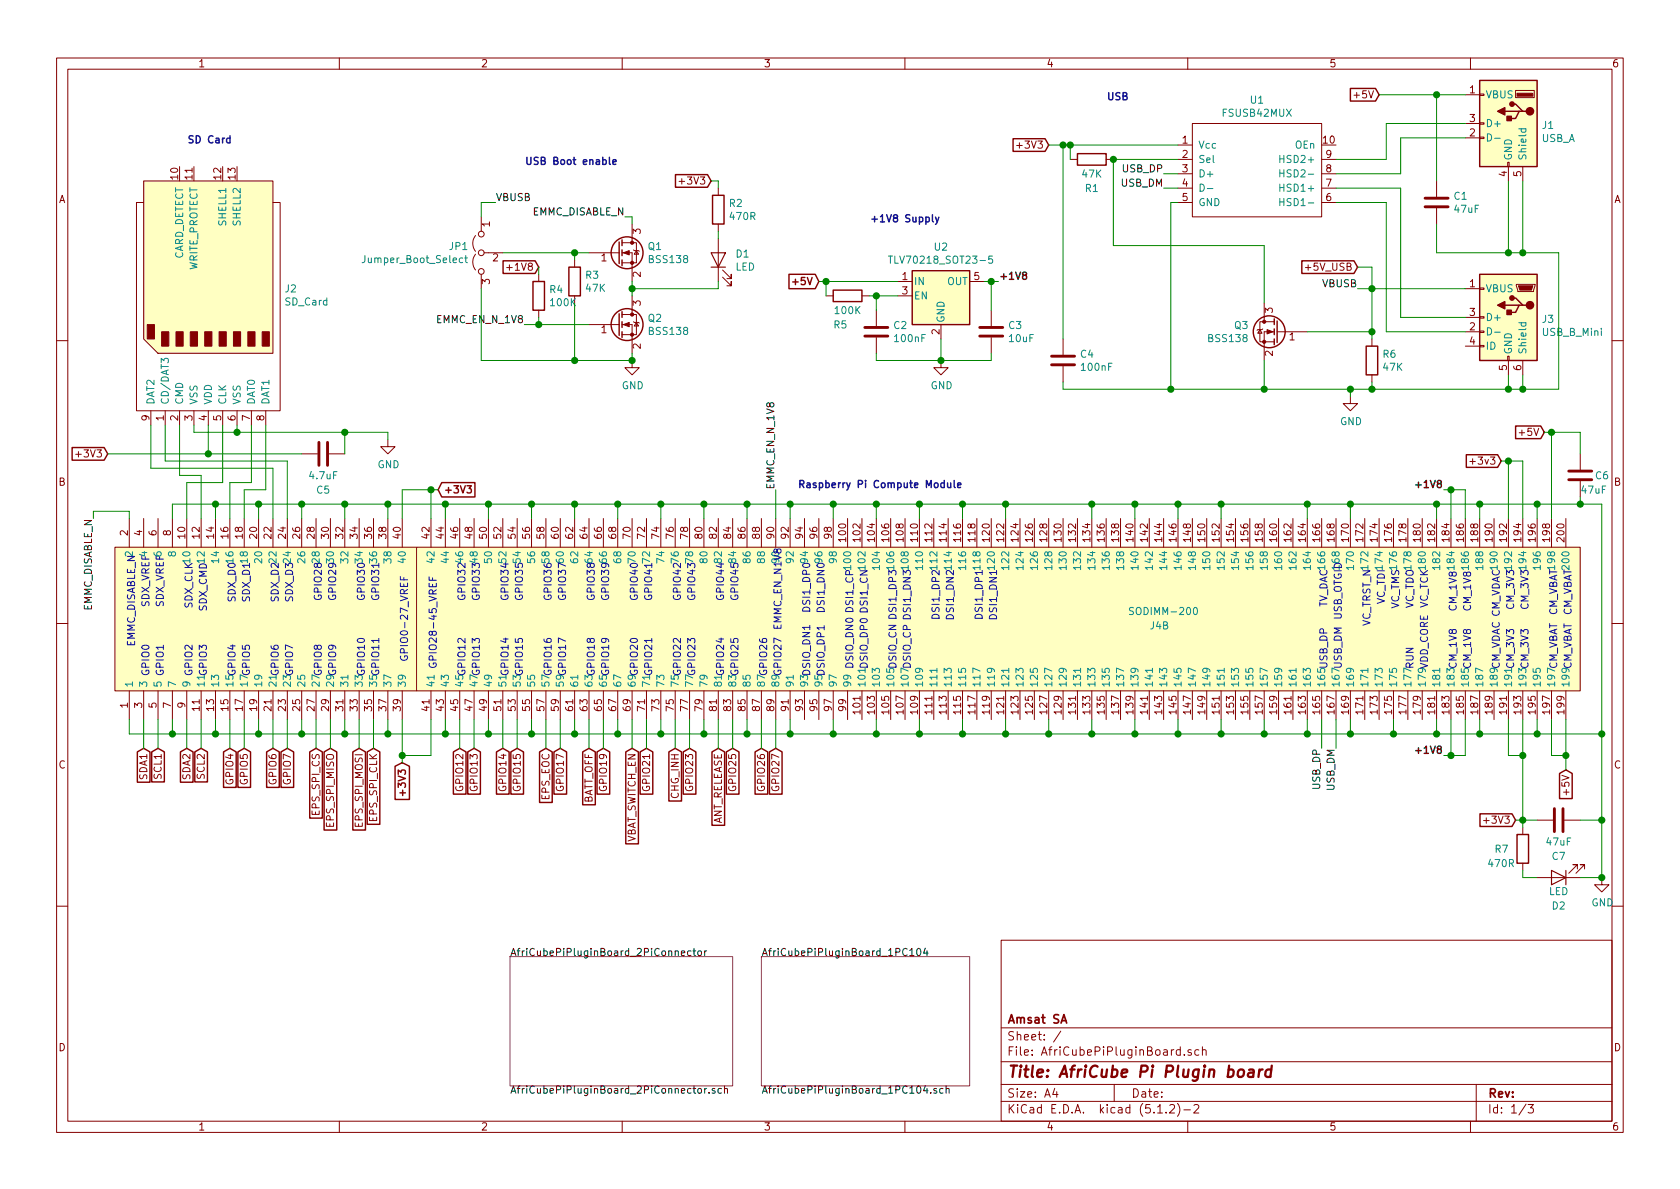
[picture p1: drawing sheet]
<svg xmlns="http://www.w3.org/2000/svg" width="297mm" height="210mm" viewBox="0 0 297 210" stroke-linecap="round" stroke-linejoin="round" font-family="sans-serif">
<defs><g id="words">
<text font-size="2.8" fill="#840000" x="178" y="190.5">Title: AfriCube Pi Plugin board</text>
<g font-size="2.1" fill="#840000">
<text x="178" y="184">Sheet: /</text>
<text x="178" y="181">Amsat SA</text>
<text x="178" y="186.7">File: AfriCubePiPluginBoard.sch</text>
<text x="178" y="196.9">KiCad E.D.A. kicad (5.1.2)-2</text>
<text x="178" y="194.1">Size: A4</text>
<text x="200" y="194.1">Date:</text>
<text x="263" y="194.1">Rev:</text>
<text x="263" y="196.9">Id: 1/3</text>
</g>
<g font-size="1.8" fill="#840000">
<text x="35" y="11.9">1</text>
<text x="85" y="11.9">2</text>
<text x="135" y="11.9">3</text>
<text x="185" y="11.9">4</text>
<text x="235" y="11.9">5</text>
<text x="285" y="11.9">6</text>
<text x="239.9" y="17.4">+5V</text>
<text x="259.9" y="16.5">1</text>
<text x="259.9" y="21.6">3</text>
<text x="180.4" y="26.3">+3V3</text>
<text x="209.1" y="25.4">1</text>
<text x="209.1" y="27.9">2</text>
<text x="234" y="25.4">10</text>
<text x="234.5" y="27.9">9</text>
<text x="259.9" y="24.1">2</text>
<text x="10.4" y="35.9">A</text>
<text x="31.5" y="31.7" transform="rotate(-90 31.5 31.7)">10</text>
<text x="34" y="31.7" transform="rotate(-90 34 31.7)">11</text>
<text x="39.1" y="31.7" transform="rotate(-90 39.1 31.7)">12</text>
<text x="41.7" y="31.7" transform="rotate(-90 41.7 31.7)">13</text>
<text x="120.8" y="32.6">+3V3</text>
<text x="209.1" y="30.5">3</text>
<text x="209.1" y="33">4</text>
<text x="209.1" y="35.6">5</text>
<text x="234.5" y="35.6">6</text>
<text x="234.5" y="33">7</text>
<text x="234.5" y="30.5">8</text>
<text x="266.4" y="31.2" transform="rotate(-90 266.4 31.2)">4</text>
<text x="269" y="31.2" transform="rotate(-90 269 31.2)">5</text>
<text x="285.4" y="35.9">A</text>
<text x="86.6" y="40.1" transform="rotate(-90 86.6 40.1)">1</text>
<text x="113.3" y="41.4" transform="rotate(-90 113.3 41.4)">3</text>
<text x="87.1" y="46.2">2</text>
<text x="90.3" y="47.9">+1V8</text>
<text x="106.3" y="46.2">1</text>
<text x="231.3" y="47.9">+5V_USB</text>
<text x="86.6" y="50.3" transform="rotate(-90 86.6 50.3)">3</text>
<text x="113.3" y="49" transform="rotate(-90 113.3 49)">2</text>
<text x="140.7" y="50.4">+5V</text>
<text x="159.5" y="49.5">1</text>
<text x="159.5" y="52.1">3</text>
<text x="172.2" y="49.5">5</text>
<text x="259.9" y="50.8">1</text>
<text x="106.3" y="58.9">1</text>
<text x="113.3" y="54.1" transform="rotate(-90 113.3 54.1)">3</text>
<text x="166.1" y="59.2" transform="rotate(-90 166.1 59.2)">2</text>
<text x="225" y="55.3" transform="rotate(-90 225 55.3)">3</text>
<text x="259.9" y="58.4">2</text>
<text x="259.9" y="55.9">3</text>
<text x="113.3" y="61.7" transform="rotate(-90 113.3 61.7)">2</text>
<text x="225" y="63" transform="rotate(-90 225 63)">2</text>
<text x="228" y="60.2">1</text>
<text x="259.9" y="61">4</text>
<text x="266.4" y="65.5" transform="rotate(-90 266.4 65.5)">5</text>
<text x="269" y="65.5" transform="rotate(-90 269 65.5)">6</text>
<text x="26.4" y="74.4" transform="rotate(-90 26.4 74.4)">9</text>
<text x="29" y="74.4" transform="rotate(-90 29 74.4)">1</text>
<text x="31.5" y="74.4" transform="rotate(-90 31.5 74.4)">2</text>
<text x="34" y="74.4" transform="rotate(-90 34 74.4)">3</text>
<text x="36.6" y="74.4" transform="rotate(-90 36.6 74.4)">4</text>
<text x="39.1" y="74.4" transform="rotate(-90 39.1 74.4)">5</text>
<text x="41.7" y="74.4" transform="rotate(-90 41.7 74.4)">6</text>
<text x="44.2" y="74.4" transform="rotate(-90 44.2 74.4)">7</text>
<text x="46.7" y="74.4" transform="rotate(-90 46.7 74.4)">8</text>
<text x="269.1" y="77.1">+5V</text>
<text x="14.1" y="80.9">+3V3</text>
<text x="260.7" y="82.2">+3v3</text>
<text x="10.4" y="85.9">B</text>
<text x="78.4" y="87.2">+3V3</text>
<text x="285.4" y="85.9">B</text>
<text x="22.6" y="94.7" transform="rotate(-90 22.6 94.7)">2</text>
<text x="25.1" y="94.7" transform="rotate(-90 25.1 94.7)">4</text>
<text x="27.7" y="94.7" transform="rotate(-90 27.7 94.7)">6</text>
<text x="30.2" y="94.7" transform="rotate(-90 30.2 94.7)">8</text>
<text x="32.8" y="95.2" transform="rotate(-90 32.8 95.2)">10</text>
<text x="35.3" y="95.2" transform="rotate(-90 35.3 95.2)">12</text>
<text x="37.8" y="95.2" transform="rotate(-90 37.8 95.2)">14</text>
<text x="40.4" y="95.2" transform="rotate(-90 40.4 95.2)">16</text>
<text x="42.9" y="95.2" transform="rotate(-90 42.9 95.2)">18</text>
<text x="45.5" y="95.2" transform="rotate(-90 45.5 95.2)">20</text>
<text x="48" y="95.2" transform="rotate(-90 48 95.2)">22</text>
<text x="50.5" y="95.2" transform="rotate(-90 50.5 95.2)">24</text>
<text x="53.1" y="95.2" transform="rotate(-90 53.1 95.2)">26</text>
<text x="55.6" y="95.2" transform="rotate(-90 55.6 95.2)">28</text>
<text x="58.2" y="95.2" transform="rotate(-90 58.2 95.2)">30</text>
<text x="60.7" y="95.2" transform="rotate(-90 60.7 95.2)">32</text>
<text x="63.2" y="95.2" transform="rotate(-90 63.2 95.2)">34</text>
<text x="65.8" y="95.2" transform="rotate(-90 65.8 95.2)">36</text>
<text x="68.3" y="95.2" transform="rotate(-90 68.3 95.2)">38</text>
<text x="70.9" y="95.2" transform="rotate(-90 70.9 95.2)">40</text>
<text x="75.9" y="95.2" transform="rotate(-90 75.9 95.2)">42</text>
<text x="78.5" y="95.2" transform="rotate(-90 78.5 95.2)">44</text>
<text x="81" y="95.2" transform="rotate(-90 81 95.2)">46</text>
<text x="83.6" y="95.2" transform="rotate(-90 83.6 95.2)">48</text>
<text x="86.1" y="95.2" transform="rotate(-90 86.1 95.2)">50</text>
<text x="88.6" y="95.2" transform="rotate(-90 88.6 95.2)">52</text>
<text x="91.2" y="95.2" transform="rotate(-90 91.2 95.2)">54</text>
<text x="93.7" y="95.2" transform="rotate(-90 93.7 95.2)">56</text>
<text x="96.3" y="95.2" transform="rotate(-90 96.3 95.2)">58</text>
<text x="98.8" y="95.2" transform="rotate(-90 98.8 95.2)">60</text>
<text x="101.3" y="95.2" transform="rotate(-90 101.3 95.2)">62</text>
<text x="103.9" y="95.2" transform="rotate(-90 103.9 95.2)">64</text>
<text x="106.4" y="95.2" transform="rotate(-90 106.4 95.2)">66</text>
<text x="109" y="95.2" transform="rotate(-90 109 95.2)">68</text>
<text x="111.5" y="95.2" transform="rotate(-90 111.5 95.2)">70</text>
<text x="114" y="95.2" transform="rotate(-90 114 95.2)">72</text>
<text x="116.6" y="95.2" transform="rotate(-90 116.6 95.2)">74</text>
<text x="119.1" y="95.2" transform="rotate(-90 119.1 95.2)">76</text>
<text x="121.7" y="95.2" transform="rotate(-90 121.7 95.2)">78</text>
<text x="124.2" y="95.2" transform="rotate(-90 124.2 95.2)">80</text>
<text x="126.7" y="95.2" transform="rotate(-90 126.7 95.2)">82</text>
<text x="129.3" y="95.2" transform="rotate(-90 129.3 95.2)">84</text>
<text x="131.8" y="95.2" transform="rotate(-90 131.8 95.2)">86</text>
<text x="134.4" y="95.2" transform="rotate(-90 134.4 95.2)">88</text>
<text x="136.9" y="95.2" transform="rotate(-90 136.9 95.2)">90</text>
<text x="139.4" y="95.2" transform="rotate(-90 139.4 95.2)">92</text>
<text x="142" y="95.2" transform="rotate(-90 142 95.2)">94</text>
<text x="144.5" y="95.2" transform="rotate(-90 144.5 95.2)">96</text>
<text x="147.1" y="95.2" transform="rotate(-90 147.1 95.2)">98</text>
<text x="149.6" y="95.7" transform="rotate(-90 149.6 95.7)">100</text>
<text x="152.1" y="95.7" transform="rotate(-90 152.1 95.7)">102</text>
<text x="154.7" y="95.7" transform="rotate(-90 154.7 95.7)">104</text>
<text x="157.2" y="95.7" transform="rotate(-90 157.2 95.7)">106</text>
<text x="159.8" y="95.7" transform="rotate(-90 159.8 95.7)">108</text>
<text x="162.3" y="95.7" transform="rotate(-90 162.3 95.7)">110</text>
<text x="164.8" y="95.7" transform="rotate(-90 164.8 95.7)">112</text>
<text x="167.4" y="95.7" transform="rotate(-90 167.4 95.7)">114</text>
<text x="169.9" y="95.7" transform="rotate(-90 169.9 95.7)">116</text>
<text x="172.5" y="95.7" transform="rotate(-90 172.5 95.7)">118</text>
<text x="175" y="95.7" transform="rotate(-90 175 95.7)">120</text>
<text x="177.5" y="95.7" transform="rotate(-90 177.5 95.7)">122</text>
<text x="180.1" y="95.7" transform="rotate(-90 180.1 95.7)">124</text>
<text x="182.6" y="95.7" transform="rotate(-90 182.6 95.7)">126</text>
<text x="185.2" y="95.7" transform="rotate(-90 185.2 95.7)">128</text>
<text x="187.7" y="95.7" transform="rotate(-90 187.7 95.7)">130</text>
<text x="190.2" y="95.7" transform="rotate(-90 190.2 95.7)">132</text>
<text x="192.8" y="95.7" transform="rotate(-90 192.8 95.7)">134</text>
<text x="195.3" y="95.7" transform="rotate(-90 195.3 95.7)">136</text>
<text x="197.9" y="95.7" transform="rotate(-90 197.9 95.7)">138</text>
<text x="200.4" y="95.7" transform="rotate(-90 200.4 95.7)">140</text>
<text x="202.9" y="95.7" transform="rotate(-90 202.9 95.7)">142</text>
<text x="205.5" y="95.7" transform="rotate(-90 205.5 95.7)">144</text>
<text x="208" y="95.7" transform="rotate(-90 208 95.7)">146</text>
<text x="210.6" y="95.7" transform="rotate(-90 210.6 95.7)">148</text>
<text x="213.1" y="95.7" transform="rotate(-90 213.1 95.7)">150</text>
<text x="215.6" y="95.7" transform="rotate(-90 215.6 95.7)">152</text>
<text x="218.2" y="95.7" transform="rotate(-90 218.2 95.7)">154</text>
<text x="220.7" y="95.7" transform="rotate(-90 220.7 95.7)">156</text>
<text x="223.3" y="95.7" transform="rotate(-90 223.3 95.7)">158</text>
<text x="225.8" y="95.7" transform="rotate(-90 225.8 95.7)">160</text>
<text x="228.3" y="95.7" transform="rotate(-90 228.3 95.7)">162</text>
<text x="230.9" y="95.7" transform="rotate(-90 230.9 95.7)">164</text>
<text x="233.4" y="95.7" transform="rotate(-90 233.4 95.7)">166</text>
<text x="236" y="95.7" transform="rotate(-90 236 95.7)">168</text>
<text x="238.5" y="95.7" transform="rotate(-90 238.5 95.7)">170</text>
<text x="241" y="95.7" transform="rotate(-90 241 95.7)">172</text>
<text x="243.6" y="95.7" transform="rotate(-90 243.6 95.7)">174</text>
<text x="246.1" y="95.7" transform="rotate(-90 246.1 95.7)">176</text>
<text x="248.7" y="95.7" transform="rotate(-90 248.7 95.7)">178</text>
<text x="251.2" y="95.7" transform="rotate(-90 251.2 95.7)">180</text>
<text x="253.7" y="95.7" transform="rotate(-90 253.7 95.7)">182</text>
<text x="256.3" y="95.7" transform="rotate(-90 256.3 95.7)">184</text>
<text x="258.8" y="95.7" transform="rotate(-90 258.8 95.7)">186</text>
<text x="261.4" y="95.7" transform="rotate(-90 261.4 95.7)">188</text>
<text x="263.9" y="95.7" transform="rotate(-90 263.9 95.7)">190</text>
<text x="266.4" y="95.7" transform="rotate(-90 266.4 95.7)">192</text>
<text x="269" y="95.7" transform="rotate(-90 269 95.7)">194</text>
<text x="271.5" y="95.7" transform="rotate(-90 271.5 95.7)">196</text>
<text x="274.1" y="95.7" transform="rotate(-90 274.1 95.7)">198</text>
<text x="276.6" y="95.7" transform="rotate(-90 276.6 95.7)">200</text>
<text x="22.6" y="125.2" transform="rotate(-90 22.6 125.2)">1</text>
<text x="25.1" y="125.2" transform="rotate(-90 25.1 125.2)">3</text>
<text x="27.7" y="125.2" transform="rotate(-90 27.7 125.2)">5</text>
<text x="30.2" y="125.2" transform="rotate(-90 30.2 125.2)">7</text>
<text x="32.8" y="125.2" transform="rotate(-90 32.8 125.2)">9</text>
<text x="35.3" y="125.7" transform="rotate(-90 35.3 125.7)">11</text>
<text x="37.8" y="125.7" transform="rotate(-90 37.8 125.7)">13</text>
<text x="40.4" y="125.7" transform="rotate(-90 40.4 125.7)">15</text>
<text x="42.9" y="125.7" transform="rotate(-90 42.9 125.7)">17</text>
<text x="45.5" y="125.7" transform="rotate(-90 45.5 125.7)">19</text>
<text x="48" y="125.7" transform="rotate(-90 48 125.7)">21</text>
<text x="50.5" y="125.7" transform="rotate(-90 50.5 125.7)">23</text>
<text x="53.1" y="125.7" transform="rotate(-90 53.1 125.7)">25</text>
<text x="55.6" y="125.7" transform="rotate(-90 55.6 125.7)">27</text>
<text x="58.2" y="125.7" transform="rotate(-90 58.2 125.7)">29</text>
<text x="60.7" y="125.7" transform="rotate(-90 60.7 125.7)">31</text>
<text x="63.2" y="125.7" transform="rotate(-90 63.2 125.7)">33</text>
<text x="65.8" y="125.7" transform="rotate(-90 65.8 125.7)">35</text>
<text x="68.3" y="125.7" transform="rotate(-90 68.3 125.7)">37</text>
<text x="70.9" y="125.7" transform="rotate(-90 70.9 125.7)">39</text>
<text x="75.9" y="125.7" transform="rotate(-90 75.9 125.7)">41</text>
<text x="78.5" y="125.7" transform="rotate(-90 78.5 125.7)">43</text>
<text x="81" y="125.7" transform="rotate(-90 81 125.7)">45</text>
<text x="83.6" y="125.7" transform="rotate(-90 83.6 125.7)">47</text>
<text x="86.1" y="125.7" transform="rotate(-90 86.1 125.7)">49</text>
<text x="88.6" y="125.7" transform="rotate(-90 88.6 125.7)">51</text>
<text x="91.2" y="125.7" transform="rotate(-90 91.2 125.7)">53</text>
<text x="93.7" y="125.7" transform="rotate(-90 93.7 125.7)">55</text>
<text x="96.3" y="125.7" transform="rotate(-90 96.3 125.7)">57</text>
<text x="98.8" y="125.7" transform="rotate(-90 98.8 125.7)">59</text>
<text x="101.3" y="125.7" transform="rotate(-90 101.3 125.7)">61</text>
<text x="103.9" y="125.7" transform="rotate(-90 103.9 125.7)">63</text>
<text x="106.4" y="125.7" transform="rotate(-90 106.4 125.7)">65</text>
<text x="109" y="125.7" transform="rotate(-90 109 125.7)">67</text>
<text x="111.5" y="125.7" transform="rotate(-90 111.5 125.7)">69</text>
<text x="114" y="125.7" transform="rotate(-90 114 125.7)">71</text>
<text x="116.6" y="125.7" transform="rotate(-90 116.6 125.7)">73</text>
<text x="119.1" y="125.7" transform="rotate(-90 119.1 125.7)">75</text>
<text x="121.7" y="125.7" transform="rotate(-90 121.7 125.7)">77</text>
<text x="124.2" y="125.7" transform="rotate(-90 124.2 125.7)">79</text>
<text x="126.7" y="125.7" transform="rotate(-90 126.7 125.7)">81</text>
<text x="129.3" y="125.7" transform="rotate(-90 129.3 125.7)">83</text>
<text x="131.8" y="125.7" transform="rotate(-90 131.8 125.7)">85</text>
<text x="134.4" y="125.7" transform="rotate(-90 134.4 125.7)">87</text>
<text x="136.9" y="125.7" transform="rotate(-90 136.9 125.7)">89</text>
<text x="139.4" y="125.7" transform="rotate(-90 139.4 125.7)">91</text>
<text x="142" y="125.7" transform="rotate(-90 142 125.7)">93</text>
<text x="144.5" y="125.7" transform="rotate(-90 144.5 125.7)">95</text>
<text x="147.1" y="125.7" transform="rotate(-90 147.1 125.7)">97</text>
<text x="149.6" y="125.7" transform="rotate(-90 149.6 125.7)">99</text>
<text x="152.1" y="126.2" transform="rotate(-90 152.1 126.2)">101</text>
<text x="154.7" y="126.2" transform="rotate(-90 154.7 126.2)">103</text>
<text x="157.2" y="126.2" transform="rotate(-90 157.2 126.2)">105</text>
<text x="159.8" y="126.2" transform="rotate(-90 159.8 126.2)">107</text>
<text x="162.3" y="126.2" transform="rotate(-90 162.3 126.2)">109</text>
<text x="164.8" y="126.2" transform="rotate(-90 164.8 126.2)">111</text>
<text x="167.4" y="126.2" transform="rotate(-90 167.4 126.2)">113</text>
<text x="169.9" y="126.2" transform="rotate(-90 169.9 126.2)">115</text>
<text x="172.5" y="126.2" transform="rotate(-90 172.5 126.2)">117</text>
<text x="175" y="126.2" transform="rotate(-90 175 126.2)">119</text>
<text x="177.5" y="126.2" transform="rotate(-90 177.5 126.2)">121</text>
<text x="180.1" y="126.2" transform="rotate(-90 180.1 126.2)">123</text>
<text x="182.6" y="126.2" transform="rotate(-90 182.6 126.2)">125</text>
<text x="185.2" y="126.2" transform="rotate(-90 185.2 126.2)">127</text>
<text x="187.7" y="126.2" transform="rotate(-90 187.7 126.2)">129</text>
<text x="190.2" y="126.2" transform="rotate(-90 190.2 126.2)">131</text>
<text x="192.8" y="126.2" transform="rotate(-90 192.8 126.2)">133</text>
<text x="195.3" y="126.2" transform="rotate(-90 195.3 126.2)">135</text>
<text x="197.9" y="126.2" transform="rotate(-90 197.9 126.2)">137</text>
<text x="200.4" y="126.2" transform="rotate(-90 200.4 126.2)">139</text>
<text x="202.9" y="126.2" transform="rotate(-90 202.9 126.2)">141</text>
<text x="205.5" y="126.2" transform="rotate(-90 205.5 126.2)">143</text>
<text x="208" y="126.2" transform="rotate(-90 208 126.2)">145</text>
<text x="210.6" y="126.2" transform="rotate(-90 210.6 126.2)">147</text>
<text x="213.1" y="126.2" transform="rotate(-90 213.1 126.2)">149</text>
<text x="215.6" y="126.2" transform="rotate(-90 215.6 126.2)">151</text>
<text x="218.2" y="126.2" transform="rotate(-90 218.2 126.2)">153</text>
<text x="220.7" y="126.2" transform="rotate(-90 220.7 126.2)">155</text>
<text x="223.3" y="126.2" transform="rotate(-90 223.3 126.2)">157</text>
<text x="225.8" y="126.2" transform="rotate(-90 225.8 126.2)">159</text>
<text x="228.3" y="126.2" transform="rotate(-90 228.3 126.2)">161</text>
<text x="230.9" y="126.2" transform="rotate(-90 230.9 126.2)">163</text>
<text x="233.4" y="126.2" transform="rotate(-90 233.4 126.2)">165</text>
<text x="236" y="126.2" transform="rotate(-90 236 126.2)">167</text>
<text x="238.5" y="126.2" transform="rotate(-90 238.5 126.2)">169</text>
<text x="241" y="126.2" transform="rotate(-90 241 126.2)">171</text>
<text x="243.6" y="126.2" transform="rotate(-90 243.6 126.2)">173</text>
<text x="246.1" y="126.2" transform="rotate(-90 246.1 126.2)">175</text>
<text x="248.7" y="126.2" transform="rotate(-90 248.7 126.2)">177</text>
<text x="251.2" y="126.2" transform="rotate(-90 251.2 126.2)">179</text>
<text x="253.7" y="126.2" transform="rotate(-90 253.7 126.2)">181</text>
<text x="256.3" y="126.2" transform="rotate(-90 256.3 126.2)">183</text>
<text x="258.8" y="126.2" transform="rotate(-90 258.8 126.2)">185</text>
<text x="261.4" y="126.2" transform="rotate(-90 261.4 126.2)">187</text>
<text x="263.9" y="126.2" transform="rotate(-90 263.9 126.2)">189</text>
<text x="266.4" y="126.2" transform="rotate(-90 266.4 126.2)">191</text>
<text x="269" y="126.2" transform="rotate(-90 269 126.2)">193</text>
<text x="271.5" y="126.2" transform="rotate(-90 271.5 126.2)">195</text>
<text x="274.1" y="126.2" transform="rotate(-90 274.1 126.2)">197</text>
<text x="276.6" y="126.2" transform="rotate(-90 276.6 126.2)">199</text>
<text x="10.4" y="135.9">C</text>
<text x="26" y="137.8" transform="rotate(-90 26 137.8)">SDA1</text>
<text x="28.6" y="137.6" transform="rotate(-90 28.6 137.6)">SCL1</text>
<text x="33.7" y="137.8" transform="rotate(-90 33.7 137.8)">SDA2</text>
<text x="36.2" y="137.6" transform="rotate(-90 36.2 137.6)">SCL2</text>
<text x="285.4" y="135.9">C</text>
<text x="41.3" y="138.5" transform="rotate(-90 41.3 138.5)">GPIO4</text>
<text x="43.8" y="138.5" transform="rotate(-90 43.8 138.5)">GPIO5</text>
<text x="48.9" y="138.5" transform="rotate(-90 48.9 138.5)">GPIO6</text>
<text x="51.4" y="138.5" transform="rotate(-90 51.4 138.5)">GPIO7</text>
<text x="56.5" y="143.9" transform="rotate(-90 56.5 143.9)">EPS_SPI_CS</text>
<text x="71.8" y="139.9" transform="rotate(-90 71.8 139.9)">+3V3</text>
<text x="81.9" y="139.5" transform="rotate(-90 81.9 139.5)">GPIO12</text>
<text x="84.5" y="139.5" transform="rotate(-90 84.5 139.5)">GPIO13</text>
<text x="89.5" y="139.5" transform="rotate(-90 89.5 139.5)">GPIO14</text>
<text x="92.1" y="139.5" transform="rotate(-90 92.1 139.5)">GPIO15</text>
<text x="97.2" y="141.5" transform="rotate(-90 97.2 141.5)">EPS_EOC</text>
<text x="99.7" y="139.5" transform="rotate(-90 99.7 139.5)">GPIO17</text>
<text x="104.8" y="142.4" transform="rotate(-90 104.8 142.4)">BATT_OFF</text>
<text x="107.3" y="139.5" transform="rotate(-90 107.3 139.5)">GPIO19</text>
<text x="114.9" y="139.5" transform="rotate(-90 114.9 139.5)">GPIO21</text>
<text x="120" y="141.1" transform="rotate(-90 120 141.1)">CHG_INH</text>
<text x="122.6" y="139.5" transform="rotate(-90 122.6 139.5)">GPIO23</text>
<text x="130.2" y="139.5" transform="rotate(-90 130.2 139.5)">GPIO25</text>
<text x="135.3" y="139.5" transform="rotate(-90 135.3 139.5)">GPIO26</text>
<text x="137.8" y="139.5" transform="rotate(-90 137.8 139.5)">GPIO27</text>
<text x="277.5" y="140.1" transform="rotate(-90 277.5 140.1)">+5V</text>
<text x="59.1" y="146" transform="rotate(-90 59.1 146)">EPS_SPI_MISO</text>
<text x="64.1" y="146" transform="rotate(-90 64.1 146)">EPS_SPI_MOSI</text>
<text x="66.7" y="145.1" transform="rotate(-90 66.7 145.1)">EPS_SPI_CLK</text>
<text x="112.4" y="149.3" transform="rotate(-90 112.4 149.3)">VBAT_SWITCH_EN</text>
<text x="127.6" y="146.1" transform="rotate(-90 127.6 146.1)">ANT_RELEASE</text>
<text x="263" y="145.7">+3V3</text>
<text x="10.4" y="185.9">D</text>
<text x="285.4" y="185.9">D</text>
<text x="35" y="199.9">1</text>
<text x="85" y="199.9">2</text>
<text x="135" y="199.9">3</text>
<text x="185" y="199.9">4</text>
<text x="235" y="199.9">5</text>
<text x="285" y="199.9">6</text>
</g>
<g font-size="1.8" fill="#0000c2">
<text x="195.6" y="17.7">USB</text>
<text x="33" y="25.3">SD Card</text>
<text x="92.7" y="29.2">USB Boot enable</text>
<text x="155.8" y="39.3">+1V8 Supply</text>
<text x="141" y="86.3">Raspberry Pi Compute Module</text>
<text x="137.8" y="99.2" transform="rotate(-90 137.8 99.2)">90</text>
<text x="236.9" y="100.2" transform="rotate(-90 236.9 100.2)">168</text>
<text x="26.4" y="107.4" transform="rotate(-90 26.4 107.4)">SDX_VREF4</text>
<text x="29" y="107.4" transform="rotate(-90 29 107.4)">SDX_VREF6</text>
<text x="34" y="107.6" transform="rotate(-90 34 107.6)">SDX_CLK10</text>
<text x="41.7" y="106.2" transform="rotate(-90 41.7 106.2)">SDX_D016</text>
<text x="44.2" y="106.2" transform="rotate(-90 44.2 106.2)">SDX_D118</text>
<text x="49.3" y="106.2" transform="rotate(-90 49.3 106.2)">SDX_D222</text>
<text x="51.8" y="106.2" transform="rotate(-90 51.8 106.2)">SDX_D324</text>
<text x="56.9" y="105.7" transform="rotate(-90 56.9 105.7)">GPIO2828</text>
<text x="59.4" y="105.7" transform="rotate(-90 59.4 105.7)">GPIO2930</text>
<text x="64.5" y="105.7" transform="rotate(-90 64.5 105.7)">GPIO3034</text>
<text x="67.1" y="105.7" transform="rotate(-90 67.1 105.7)">GPIO3136</text>
<text x="82.3" y="105.7" transform="rotate(-90 82.3 105.7)">GPIO3246</text>
<text x="84.8" y="105.7" transform="rotate(-90 84.8 105.7)">GPIO3348</text>
<text x="89.9" y="105.7" transform="rotate(-90 89.9 105.7)">GPIO3452</text>
<text x="92.5" y="105.7" transform="rotate(-90 92.5 105.7)">GPIO3554</text>
<text x="97.5" y="105.7" transform="rotate(-90 97.5 105.7)">GPIO3658</text>
<text x="100.1" y="105.7" transform="rotate(-90 100.1 105.7)">GPIO3760</text>
<text x="105.2" y="105.7" transform="rotate(-90 105.2 105.7)">GPIO3864</text>
<text x="107.7" y="105.7" transform="rotate(-90 107.7 105.7)">GPIO3966</text>
<text x="112.8" y="105.7" transform="rotate(-90 112.8 105.7)">GPIO4070</text>
<text x="115.3" y="105.7" transform="rotate(-90 115.3 105.7)">GPIO4172</text>
<text x="120.4" y="105.7" transform="rotate(-90 120.4 105.7)">GPIO4276</text>
<text x="122.9" y="105.7" transform="rotate(-90 122.9 105.7)">GPIO4378</text>
<text x="128" y="105.7" transform="rotate(-90 128 105.7)">GPIO4482</text>
<text x="130.6" y="105.7" transform="rotate(-90 130.6 105.7)">GPIO4584</text>
<text x="143.3" y="107.7" transform="rotate(-90 143.3 107.7)">DSI1_DP094</text>
<text x="145.8" y="107.8" transform="rotate(-90 145.8 107.8)">DSI1_DN096</text>
<text x="150.9" y="107.9" transform="rotate(-90 150.9 107.9)">DSI1_CP 100</text>
<text x="234.7" y="107.7" transform="rotate(-90 234.7 107.7)">TV_DAC 166</text>
<text x="244.9" y="106.9" transform="rotate(-90 244.9 106.9)">VC_TDI 174</text>
<text x="247.4" y="107.7" transform="rotate(-90 247.4 107.7)">VC_TMS 176</text>
<text x="249.9" y="107.7" transform="rotate(-90 249.9 107.7)">VC_TDO 178</text>
<text x="267.7" y="107.5" transform="rotate(-90 267.7 107.5)">CM_3V3</text>
<text x="270.3" y="107.5" transform="rotate(-90 270.3 107.5)">CM_3V3</text>
<text x="36.6" y="108.2" transform="rotate(-90 36.6 108.2)">SDX_CMD 12</text>
<text x="74.4" y="108.9">J4A</text>
<text x="75.3" y="111.2">SODIMM-200</text>
<text x="138.2" y="111" transform="rotate(-90 138.2 111)">EMMC_EN_N1V8</text>
<text x="153.4" y="108" transform="rotate(-90 153.4 108)">DSI1_CN 102</text>
<text x="158.5" y="108.9" transform="rotate(-90 158.5 108.9)">DSI1_DP3</text>
<text x="161" y="109" transform="rotate(-90 161 109)">DSI1_DN3</text>
<text x="166.1" y="108.9" transform="rotate(-90 166.1 108.9)">DSI1_DP2</text>
<text x="168.7" y="109" transform="rotate(-90 168.7 109)">DSI1_DN2</text>
<text x="173.7" y="108.9" transform="rotate(-90 173.7 108.9)">DSI1_DP1</text>
<text x="176.3" y="109" transform="rotate(-90 176.3 109)">DSI1_DN1</text>
<text x="237.2" y="109.6" transform="rotate(-90 237.2 109.6)">USB_OTGID</text>
<text x="242.3" y="110.9" transform="rotate(-90 242.3 110.9)">VC_TRST_N 172</text>
<text x="257.6" y="108.2" transform="rotate(-90 257.6 108.2)">CM_1V8</text>
<text x="260.1" y="108.2" transform="rotate(-90 260.1 108.2)">CM_1V8</text>
<text x="23.9" y="114.4" transform="rotate(-90 23.9 114.4)">EMMC_DISABLE_N2</text>
<text x="72.1" y="117.1" transform="rotate(-90 72.1 117.1)">GPIO0-27_VREF</text>
<text x="77.2" y="118.4" transform="rotate(-90 77.2 118.4)">GPIO28-45_VREF</text>
<text x="150.9" y="118.4" transform="rotate(-90 150.9 118.4)">DSIO_DN0</text>
<text x="26" y="121.7" transform="rotate(-90 26 121.7)">3 GPIO0</text>
<text x="28.6" y="121.7" transform="rotate(-90 28.6 121.7)">5 GPIO1</text>
<text x="33.7" y="121.7" transform="rotate(-90 33.7 121.7)">9 GPIO2</text>
<text x="36.2" y="121.7" transform="rotate(-90 36.2 121.7)">11GPIO3</text>
<text x="41.3" y="121.7" transform="rotate(-90 41.3 121.7)">15GPIO4</text>
<text x="43.8" y="121.7" transform="rotate(-90 43.8 121.7)">17GPIO5</text>
<text x="48.9" y="121.7" transform="rotate(-90 48.9 121.7)">21GPIO6</text>
<text x="51.4" y="121.7" transform="rotate(-90 51.4 121.7)">23GPIO7</text>
<text x="56.5" y="121.7" transform="rotate(-90 56.5 121.7)">27GPIO8</text>
<text x="59.1" y="121.7" transform="rotate(-90 59.1 121.7)">29GPIO9</text>
<text x="64.1" y="121.7" transform="rotate(-90 64.1 121.7)">33GPIO10</text>
<text x="66.7" y="121.7" transform="rotate(-90 66.7 121.7)">35GPIO11</text>
<text x="81.9" y="121.7" transform="rotate(-90 81.9 121.7)">45GPIO12</text>
<text x="84.5" y="121.7" transform="rotate(-90 84.5 121.7)">47GPIO13</text>
<text x="89.5" y="121.7" transform="rotate(-90 89.5 121.7)">51GPIO14</text>
<text x="92.1" y="121.7" transform="rotate(-90 92.1 121.7)">53GPIO15</text>
<text x="97.2" y="121.7" transform="rotate(-90 97.2 121.7)">57GPIO16</text>
<text x="99.7" y="121.7" transform="rotate(-90 99.7 121.7)">59GPIO17</text>
<text x="104.8" y="121.7" transform="rotate(-90 104.8 121.7)">63GPIO18</text>
<text x="107.3" y="121.7" transform="rotate(-90 107.3 121.7)">65GPIO19</text>
<text x="112.4" y="121.7" transform="rotate(-90 112.4 121.7)">69GPIO20</text>
<text x="114.9" y="121.7" transform="rotate(-90 114.9 121.7)">71GPIO21</text>
<text x="120" y="121.7" transform="rotate(-90 120 121.7)">75GPIO22</text>
<text x="122.6" y="121.7" transform="rotate(-90 122.6 121.7)">77GPIO23</text>
<text x="127.6" y="121.7" transform="rotate(-90 127.6 121.7)">81GPIO24</text>
<text x="130.2" y="121.7" transform="rotate(-90 130.2 121.7)">83GPIO25</text>
<text x="135.3" y="121.7" transform="rotate(-90 135.3 121.7)">87GPIO26</text>
<text x="137.8" y="121.7" transform="rotate(-90 137.8 121.7)">89GPIO27</text>
<text x="142.9" y="121.7" transform="rotate(-90 142.9 121.7)">93DSIO_DN1</text>
<text x="145.4" y="121.7" transform="rotate(-90 145.4 121.7)">95DSIO_DP1</text>
<text x="153" y="121.7" transform="rotate(-90 153 121.7)">101 DSIO_DP0</text>
<text x="158.1" y="121.7" transform="rotate(-90 158.1 121.7)">105 DSIO_CN</text>
<text x="160.7" y="121.7" transform="rotate(-90 160.7 121.7)">107 DSIO_CP</text>
<text x="234.3" y="121.7" transform="rotate(-90 234.3 121.7)">165 USB_DP</text>
<text x="236.9" y="121.7" transform="rotate(-90 236.9 121.7)">167 USB_DM</text>
<text x="249.6" y="121.7" transform="rotate(-90 249.6 121.7)">177 RUN</text>
<text x="252.1" y="121.7" transform="rotate(-90 252.1 121.7)">179 VDD_CORE VC_TCK 180</text>
<text x="257.2" y="121.7" transform="rotate(-90 257.2 121.7)">183 CM_1V8</text>
<text x="259.7" y="121.7" transform="rotate(-90 259.7 121.7)">185 CM_1V8</text>
<text x="264.8" y="121.7" transform="rotate(-90 264.8 121.7)">189 CM_VDAC CM_VDAC 190</text>
<text x="267.3" y="121.7" transform="rotate(-90 267.3 121.7)">191 CM_3V3</text>
<text x="269.9" y="121.7" transform="rotate(-90 269.9 121.7)">193 CM_3V3</text>
<text x="275" y="121.7" transform="rotate(-90 275 121.7)">197 CM_VBAT CM_VBAT 198</text>
<text x="277.5" y="121.7" transform="rotate(-90 277.5 121.7)">199 CM_VBAT CM_VBAT 200</text>
</g>
<g font-size="1.8" fill="#008484">
<text x="262.6" y="17.4">VBUS</text>
<text x="216.3" y="20.6">FSUSB42MUX</text>
<text x="221.1" y="18.3">U1</text>
<text x="262.6" y="22.5">D+</text>
<text x="272.7" y="22.8">J1</text>
<text x="211.8" y="26.3">Vcc</text>
<text x="211.8" y="28.8">Sel</text>
<text x="226.9" y="28.8">HSD2+</text>
<text x="229" y="26.3">OEn</text>
<text x="267.3" y="28.4" transform="rotate(-90 267.3 28.4)">GND</text>
<text x="269.9" y="28.4" transform="rotate(-90 269.9 28.4)">Shield</text>
<text x="272.5" y="25.1">USB_A</text>
<text x="191.4" y="31.4">47K</text>
<text x="191.9" y="34">R1</text>
<text x="211.8" y="31.4">D+</text>
<text x="226.9" y="33.9">HSD1+</text>
<text x="227.4" y="31.4">HSD2-</text>
<text x="257.1" y="35.3">C1</text>
<text x="40" y="39.8" transform="rotate(-90 40 39.8)">SHELL1</text>
<text x="42.5" y="39.8" transform="rotate(-90 42.5 39.8)">SHELL2</text>
<text x="129" y="36.6">R2</text>
<text x="129.2" y="38.9">470R</text>
<text x="211.8" y="36.4">GND</text>
<text x="227.4" y="36.4">HSD1-</text>
<text x="257.3" y="37.6">47uF</text>
<text x="32.4" y="46.2" transform="rotate(-90 32.4 46.2)">CARD_DETECT</text>
<text x="64.5" y="46.5">Jumper_Boot_Select</text>
<text x="79.5" y="44.2">JP1</text>
<text x="114.6" y="44.2">Q1</text>
<text x="114.9" y="46.5">BSS138</text>
<text x="130" y="47.8">LED</text>
<text x="130.2" y="45.5">D1</text>
<text x="158.2" y="46.6">TLV70218_SOT23-5</text>
<text x="165.3" y="44.3">U2</text>
<text x="34.9" y="48.2" transform="rotate(-90 34.9 48.2)">WRITE_PROTECT</text>
<text x="50.4" y="51.7">J2</text>
<text x="97.2" y="51.8">R4</text>
<text x="103.6" y="49.3">R3</text>
<text x="103.7" y="51.6">47K</text>
<text x="161.5" y="50.4">IN</text>
<text x="161.5" y="53">EN</text>
<text x="167.5" y="50.4">OUT</text>
<text x="262.6" y="51.7">VBUS</text>
<text x="50.5" y="54">SD_Card</text>
<text x="97.4" y="54.1">100K</text>
<text x="114.6" y="56.9">Q2</text>
<text x="114.9" y="59.2">BSS138</text>
<text x="147.5" y="58.1">R5</text>
<text x="147.8" y="55.5">100K</text>
<text x="158.1" y="58.2">C2</text>
<text x="167" y="57.1" transform="rotate(-90 167 57.1)">GND</text>
<text x="178.4" y="58.2">C3</text>
<text x="218.3" y="58.2">Q3</text>
<text x="262.6" y="56.8">D+</text>
<text x="272.7" y="57.1">J3</text>
<text x="272.8" y="59.4">USB_B_Mini</text>
<text x="158.3" y="60.5">100nF</text>
<text x="178.5" y="60.5">10uF</text>
<text x="191.1" y="63.3">C4</text>
<text x="191.3" y="65.6">100nF</text>
<text x="213.8" y="60.5">BSS138</text>
<text x="244.6" y="63.3">R6</text>
<text x="244.6" y="65.6">47K</text>
<text x="262.6" y="61.8">ID</text>
<text x="267.3" y="62.7" transform="rotate(-90 267.3 62.7)">GND</text>
<text x="269.9" y="62.7" transform="rotate(-90 269.9 62.7)">Shield</text>
<text x="27.3" y="71.6" transform="rotate(-90 27.3 71.6)">DAT2</text>
<text x="29.8" y="71.6" transform="rotate(-90 29.8 71.6)">CD/DAT3</text>
<text x="32.4" y="71.6" transform="rotate(-90 32.4 71.6)">CMD</text>
<text x="34.9" y="71.6" transform="rotate(-90 34.9 71.6)">VSS</text>
<text x="37.5" y="71.6" transform="rotate(-90 37.5 71.6)">VDD</text>
<text x="40" y="71.6" transform="rotate(-90 40 71.6)">CLK</text>
<text x="42.5" y="71.6" transform="rotate(-90 42.5 71.6)">VSS</text>
<text x="45.1" y="71.6" transform="rotate(-90 45.1 71.6)">DAT0</text>
<text x="47.6" y="71.6" transform="rotate(-90 47.6 71.6)">DAT1</text>
<text x="109.9" y="68.8">GND</text>
<text x="164.5" y="68.8">GND</text>
<text x="236.9" y="75.2">GND</text>
<text x="66.8" y="82.8">GND</text>
<text x="54.8" y="84.8">4.7uF</text>
<text x="56" y="87.3">C5</text>
<text x="279.7" y="87.3">47uF</text>
<text x="282.1" y="84.8">C6</text>
<text x="31.1" y="98.3" transform="rotate(-90 31.1 98.3)">8</text>
<text x="38.7" y="99.2" transform="rotate(-90 38.7 99.2)">14</text>
<text x="46.4" y="99.2" transform="rotate(-90 46.4 99.2)">20</text>
<text x="54" y="99.2" transform="rotate(-90 54 99.2)">26</text>
<text x="61.6" y="99.2" transform="rotate(-90 61.6 99.2)">32</text>
<text x="69.2" y="99.2" transform="rotate(-90 69.2 99.2)">38</text>
<text x="71.8" y="99.2" transform="rotate(-90 71.8 99.2)">40</text>
<text x="76.8" y="99.2" transform="rotate(-90 76.8 99.2)">42</text>
<text x="79.4" y="99.2" transform="rotate(-90 79.4 99.2)">44</text>
<text x="87" y="99.2" transform="rotate(-90 87 99.2)">50</text>
<text x="94.6" y="99.2" transform="rotate(-90 94.6 99.2)">56</text>
<text x="102.2" y="99.2" transform="rotate(-90 102.2 99.2)">62</text>
<text x="109.9" y="99.2" transform="rotate(-90 109.9 99.2)">68</text>
<text x="117.5" y="99.2" transform="rotate(-90 117.5 99.2)">74</text>
<text x="125.1" y="99.2" transform="rotate(-90 125.1 99.2)">80</text>
<text x="132.7" y="99.2" transform="rotate(-90 132.7 99.2)">86</text>
<text x="135.3" y="99.2" transform="rotate(-90 135.3 99.2)">88</text>
<text x="140.3" y="99.2" transform="rotate(-90 140.3 99.2)">92</text>
<text x="148" y="99.2" transform="rotate(-90 148 99.2)">98</text>
<text x="155.6" y="100.2" transform="rotate(-90 155.6 100.2)">104</text>
<text x="158.1" y="100.2" transform="rotate(-90 158.1 100.2)">106</text>
<text x="160.7" y="100.2" transform="rotate(-90 160.7 100.2)">108</text>
<text x="163.2" y="100.2" transform="rotate(-90 163.2 100.2)">110</text>
<text x="165.7" y="100.2" transform="rotate(-90 165.7 100.2)">112</text>
<text x="168.3" y="100.2" transform="rotate(-90 168.3 100.2)">114</text>
<text x="170.8" y="100.2" transform="rotate(-90 170.8 100.2)">116</text>
<text x="173.4" y="100.2" transform="rotate(-90 173.4 100.2)">118</text>
<text x="175.9" y="100.2" transform="rotate(-90 175.9 100.2)">120</text>
<text x="178.4" y="100.2" transform="rotate(-90 178.4 100.2)">122</text>
<text x="181" y="100.2" transform="rotate(-90 181 100.2)">124</text>
<text x="183.5" y="100.2" transform="rotate(-90 183.5 100.2)">126</text>
<text x="186.1" y="100.2" transform="rotate(-90 186.1 100.2)">128</text>
<text x="188.6" y="100.2" transform="rotate(-90 188.6 100.2)">130</text>
<text x="191.1" y="100.2" transform="rotate(-90 191.1 100.2)">132</text>
<text x="193.7" y="100.2" transform="rotate(-90 193.7 100.2)">134</text>
<text x="196.2" y="100.2" transform="rotate(-90 196.2 100.2)">136</text>
<text x="198.8" y="100.2" transform="rotate(-90 198.8 100.2)">138</text>
<text x="201.3" y="100.2" transform="rotate(-90 201.3 100.2)">140</text>
<text x="203.8" y="100.2" transform="rotate(-90 203.8 100.2)">142</text>
<text x="206.4" y="100.2" transform="rotate(-90 206.4 100.2)">144</text>
<text x="208.9" y="100.2" transform="rotate(-90 208.9 100.2)">146</text>
<text x="211.5" y="100.2" transform="rotate(-90 211.5 100.2)">148</text>
<text x="214" y="100.2" transform="rotate(-90 214 100.2)">150</text>
<text x="216.5" y="100.2" transform="rotate(-90 216.5 100.2)">152</text>
<text x="219.1" y="100.2" transform="rotate(-90 219.1 100.2)">154</text>
<text x="221.6" y="100.2" transform="rotate(-90 221.6 100.2)">156</text>
<text x="224.2" y="100.2" transform="rotate(-90 224.2 100.2)">158</text>
<text x="226.7" y="100.2" transform="rotate(-90 226.7 100.2)">160</text>
<text x="229.2" y="100.2" transform="rotate(-90 229.2 100.2)">162</text>
<text x="231.8" y="100.2" transform="rotate(-90 231.8 100.2)">164</text>
<text x="239.4" y="100.2" transform="rotate(-90 239.4 100.2)">170</text>
<text x="254.6" y="100.2" transform="rotate(-90 254.6 100.2)">182</text>
<text x="257.2" y="100.2" transform="rotate(-90 257.2 100.2)">184</text>
<text x="259.7" y="100.2" transform="rotate(-90 259.7 100.2)">186</text>
<text x="262.3" y="100.2" transform="rotate(-90 262.3 100.2)">188</text>
<text x="267.3" y="100.2" transform="rotate(-90 267.3 100.2)">192</text>
<text x="269.9" y="100.2" transform="rotate(-90 269.9 100.2)">194</text>
<text x="272.4" y="100.2" transform="rotate(-90 272.4 100.2)">196</text>
<text x="200.3" y="108.8">SODIMM-200</text>
<text x="203.4" y="111.3">J4B</text>
<text x="23.5" y="121.7" transform="rotate(-90 23.5 121.7)">1</text>
<text x="31.1" y="121.7" transform="rotate(-90 31.1 121.7)">7</text>
<text x="38.7" y="121.7" transform="rotate(-90 38.7 121.7)">13</text>
<text x="46.4" y="121.7" transform="rotate(-90 46.4 121.7)">19</text>
<text x="54" y="121.7" transform="rotate(-90 54 121.7)">25</text>
<text x="61.6" y="121.7" transform="rotate(-90 61.6 121.7)">31</text>
<text x="69.2" y="121.7" transform="rotate(-90 69.2 121.7)">37</text>
<text x="71.8" y="121.7" transform="rotate(-90 71.8 121.7)">39</text>
<text x="76.8" y="121.7" transform="rotate(-90 76.8 121.7)">41</text>
<text x="79.4" y="121.7" transform="rotate(-90 79.4 121.7)">43</text>
<text x="87" y="121.7" transform="rotate(-90 87 121.7)">49</text>
<text x="94.6" y="121.7" transform="rotate(-90 94.6 121.7)">55</text>
<text x="102.2" y="121.7" transform="rotate(-90 102.2 121.7)">61</text>
<text x="109.9" y="121.7" transform="rotate(-90 109.9 121.7)">67</text>
<text x="117.5" y="121.7" transform="rotate(-90 117.5 121.7)">73</text>
<text x="125.1" y="121.7" transform="rotate(-90 125.1 121.7)">79</text>
<text x="132.7" y="121.7" transform="rotate(-90 132.7 121.7)">85</text>
<text x="140.3" y="121.7" transform="rotate(-90 140.3 121.7)">91</text>
<text x="148" y="121.7" transform="rotate(-90 148 121.7)">97</text>
<text x="150.5" y="121.7" transform="rotate(-90 150.5 121.7)">99</text>
<text x="155.6" y="121.7" transform="rotate(-90 155.6 121.7)">103</text>
<text x="163.2" y="121.7" transform="rotate(-90 163.2 121.7)">109</text>
<text x="165.7" y="121.7" transform="rotate(-90 165.7 121.7)">111</text>
<text x="168.3" y="121.7" transform="rotate(-90 168.3 121.7)">113</text>
<text x="170.8" y="121.7" transform="rotate(-90 170.8 121.7)">115</text>
<text x="173.4" y="121.7" transform="rotate(-90 173.4 121.7)">117</text>
<text x="175.9" y="121.7" transform="rotate(-90 175.9 121.7)">119</text>
<text x="178.4" y="121.7" transform="rotate(-90 178.4 121.7)">121</text>
<text x="181" y="121.7" transform="rotate(-90 181 121.7)">123</text>
<text x="183.5" y="121.7" transform="rotate(-90 183.5 121.7)">125</text>
<text x="186.1" y="121.7" transform="rotate(-90 186.1 121.7)">127</text>
<text x="188.6" y="121.7" transform="rotate(-90 188.6 121.7)">129</text>
<text x="191.1" y="121.7" transform="rotate(-90 191.1 121.7)">131</text>
<text x="193.7" y="121.7" transform="rotate(-90 193.7 121.7)">133</text>
<text x="196.2" y="121.7" transform="rotate(-90 196.2 121.7)">135</text>
<text x="198.8" y="121.7" transform="rotate(-90 198.8 121.7)">137</text>
<text x="201.3" y="121.7" transform="rotate(-90 201.3 121.7)">139</text>
<text x="203.8" y="121.7" transform="rotate(-90 203.8 121.7)">141</text>
<text x="206.4" y="121.7" transform="rotate(-90 206.4 121.7)">143</text>
<text x="208.9" y="121.7" transform="rotate(-90 208.9 121.7)">145</text>
<text x="211.5" y="121.7" transform="rotate(-90 211.5 121.7)">147</text>
<text x="214" y="121.7" transform="rotate(-90 214 121.7)">149</text>
<text x="216.5" y="121.7" transform="rotate(-90 216.5 121.7)">151</text>
<text x="219.1" y="121.7" transform="rotate(-90 219.1 121.7)">153</text>
<text x="221.6" y="121.7" transform="rotate(-90 221.6 121.7)">155</text>
<text x="224.2" y="121.7" transform="rotate(-90 224.2 121.7)">157</text>
<text x="226.7" y="121.7" transform="rotate(-90 226.7 121.7)">159</text>
<text x="229.2" y="121.7" transform="rotate(-90 229.2 121.7)">161</text>
<text x="231.8" y="121.7" transform="rotate(-90 231.8 121.7)">163</text>
<text x="239.4" y="121.7" transform="rotate(-90 239.4 121.7)">169</text>
<text x="241.9" y="121.7" transform="rotate(-90 241.9 121.7)">171</text>
<text x="244.5" y="121.7" transform="rotate(-90 244.5 121.7)">173</text>
<text x="247" y="121.7" transform="rotate(-90 247 121.7)">175</text>
<text x="254.6" y="121.7" transform="rotate(-90 254.6 121.7)">181</text>
<text x="262.3" y="121.7" transform="rotate(-90 262.3 121.7)">187</text>
<text x="272.4" y="121.7" transform="rotate(-90 272.4 121.7)">195</text>
<text x="273.5" y="149.5">47uF</text>
<text x="263.3" y="153.3">470R</text>
<text x="264.4" y="150.8">R7</text>
<text x="274.5" y="152.1">C7</text>
<text x="273.8" y="158.3">LED</text>
<text x="274.5" y="160.8">D2</text>
<text x="281.4" y="160.3">GND</text>
</g>
<g font-size="1.8">
<text x="87.6" y="35.6">VBUSB</text>
<text x="198.3" y="33">USB_DM</text>
<text x="198.6" y="30.5">USB_DP</text>
<text x="94.1" y="38.1">EMMC_DISABLE_N</text>
<text x="176.5" y="49.5">+1V8</text>
<text x="233.8" y="50.8">VBUSB</text>
<text x="77.5" y="57.1">EMMC_EN_N_1V8</text>
<text x="136.9" y="86.6" transform="rotate(-90 136.9 86.6)">EMMC_EN_N_1V8</text>
<text x="251.1" y="86.3">+1V8</text>
<text x="16.3" y="108.1" transform="rotate(-90 16.3 108.1)">EMMC_DISABLE_N</text>
<text x="251.1" y="133.3">+1V8</text>
<text x="233.4" y="139.5" transform="rotate(-90 233.4 139.5)">USB_DP</text>
<text x="236" y="139.8" transform="rotate(-90 236 139.8)">USB_DM</text>
<text x="90.2" y="169.1">AfriCubePiPluginBoard_2PiConnector</text>
<text x="134.6" y="169.1">AfriCubePiPluginBoard_1PC104</text>
<text x="90.2" y="193.4">AfriCubePiPluginBoard_2PiConnector.sch</text>
<text x="134.6" y="193.4">AfriCubePiPluginBoard_1PC104.sch</text>
</g>
</g></defs>
<g fill="none" stroke="#840000" stroke-width=".18">
<path d="M10 10.3h277v189.9h-277zM12 12.2h273v186.1h-273zM60 10.3v1.9M110 10.3v1.9M160 10.3v1.9M210 10.3v1.9M259.1 16.8h2.5M260 10.3v1.9M261.6 16.6h.8v.3h-.8zM268 16h3.3v1.3h-3.3zM25.4 32h22.9v30.5h-20.4l-2.5-2.6zM25.4 35.8h-1.3v36.8h25.4v-36.8h-1.2"/>
<path d="M85.1 38.3v2.6M111.8 39.6v3.3M120.1 32.1h1M127 33.3v1.2M127 39.6v1.3M179.8 25.7h.9M189.2 28.2h1.3M195.6 28.2h1.2M208.3 25.6h2.5M208.3 28.2h2.5M208.3 30.7h2.5M208.3 33.3h2.5"/>
<path d="M208.3 35.8h2.5M210.8 21.8h22.9v16.5h-22.9zM233.7 28.2h2.5M233.7 30.7h2.5M233.7 33.3h2.5M233.7 35.8h2.5M254 32v2.8M254 36.8v2.8M259.1 24.4h2.5M259.1 21.8h2.5M261.6 24.3h.8v.2h-.8zM261.6 21.7h.8v.3h-.8z"/>
<path d="M266.6 28.7h.2v.8h-.2zM266.7 29.5v2.5M269.2 29.5v2.5M84.1 41.7a2.26 2.26 0 0 0 0 2.7M84.1 45a2.26 2.26 0 0 0 0 2.7M85.1 48.5v2.5M85.6 44.7h3.3M89.6 47.3h1M95.2 48.5v1.3M95.2 54.9v1.2M101.6 46v1.2M104.1 44.7h5.4"/>
<path d="M104.1 57.4h5.4M110 44.7h1.8v5.1M110 57.4h1.8v5.1M110 42.9h1.8M110 55.6h1.8M111.8 42.9h.7v3.6h-2.5M111.8 55.6h.7v3.6h-2.5M111.8 52.3v3.3M112 44.2l.1 .1h.8l.1 .1M112 56.9l.1 .1h.8l.1 .1M112.5 44.3l.4 .7h-.8zM112.5 57l.4 .7h-.8z"/>
<path d="M127 42.2v7.6M127.8 49l1.5 1.5v-.7v.7h-.8M127.8 47.7l1.5 1.6v-.8v.8h-.8M146 52.3h1.3M152.4 52.3h1.3M154.9 54.9v2.8M154.9 59.7v2.8M158.7 49.8h2.6M158.7 52.3h2.6M166.4 57.4v2.5M171.4 49.8h2.6M175.3 54.9v2.8"/>
<path d="M175.3 59.7v2.8M188 59.9v2.8M222.8 58.3l.3 .6h-.7zM223.3 58.2l-.2 .1h-.7l-.2 .1M223.5 56.9h-.7v3.5h2.5M223.5 53.6v3.3M223.5 56.9h1.8M225.3 58.7h-1.8v5M225.8 58.7h5.3M242.6 59.9v1.3M259.1 51h2.5M259.1 58.7h2.5"/>
<path d="M259.1 56.1h2.5M261.6 58.5h.8v.3h-.8zM261.6 56h.8v.3h-.8zM261.6 50.9h.8v.3h-.8zM268.1 50.3h3.3v.2l-.3 1.1h-2.7zM10 60.2h2M26.7 72.6v2.6M29.2 72.6v2.6M31.7 72.6v2.6M34.3 72.6v2.6M36.8 72.6v2.6M39.4 72.6v2.6"/>
<path d="M41.9 72.6v2.6M44.4 72.6v2.6M47 72.6v2.6M68.6 77.7v1.3h1.2l-1.2 1.3-1.3-1.3h1.3M111.8 63.7v1.3h1.2l-1.2 1.3-1.3-1.3h1.3M166.4 63.7v1.3h1.2l-1.2 1.3-1.3-1.3h1.3M188 64.8v2.8M238.8 70.1v1.3h1.2l-1.2 1.2-1.3-1.2h1.3M242.6 66.3v1.3M259.1 61.2h2.5M261.6 61.1h.8v.2h-.8zM266.6 63h.2v.7h-.2z"/>
<path d="M266.7 63.7v2.6M269.2 63.7v2.6M285 60.2h2M13.4 80.3h1M20.3 96.8h53.4v25.4h-53.4zM22.9 91.7v5.1M25.4 91.7v5.1M27.9 91.7v5.1M30.5 91.7v5.1M33 91.7v5.1M35.6 91.7v5.1M38.1 91.7v5.1"/>
<path d="M40.6 91.7v5.1M43.2 91.7v5.1M45.7 91.7v5.1M48.3 91.7v5.1M50.8 91.7v5.1M53.3 91.7v5.1M53.3 80.3h2.8M55.9 91.7v5.1M58.2 80.3h2.8M58.4 91.7v5.1M61 91.7v5.1M63.5 91.7v5.1"/>
<path d="M66 91.7v5.1M68.6 91.7v5.1M71.1 91.7v5.1M73.7 96.8h205.7v25.4h-205.7zM76.2 91.7v5.1M78.7 91.7v5.1M81.3 91.7v5.1M83.8 91.7v5.1M86.4 91.7v5.1M88.9 91.7v5.1M91.4 91.7v5.1M94 91.7v5.1"/>
<path d="M96.5 91.7v5.1M99.1 91.7v5.1M101.6 91.7v5.1M104.1 91.7v5.1M106.7 91.7v5.1M109.2 91.7v5.1M111.8 91.7v5.1M114.3 91.7v5.1M116.8 91.7v5.1M119.4 91.7v5.1M121.9 91.7v5.1M124.5 91.7v5.1"/>
<path d="M127 91.7v5.1M129.5 91.7v5.1M132.1 91.7v5.1M134.6 91.7v5.1M137.2 91.7v5.1M139.7 91.7v5.1M142.2 91.7v5.1M144.8 91.7v5.1M147.3 91.7v5.1M149.9 91.7v5.1M152.4 91.7v5.1M154.9 91.7v5.1"/>
<path d="M157.5 91.7v5.1M160 91.7v5.1M162.6 91.7v5.1M165.1 91.7v5.1M167.6 91.7v5.1M170.2 91.7v5.1M172.7 91.7v5.1M175.3 91.7v5.1M177.8 91.7v5.1M180.3 91.7v5.1M182.9 91.7v5.1M185.4 91.7v5.1"/>
<path d="M188 91.7v5.1M190.5 91.7v5.1M193 91.7v5.1M195.6 91.7v5.1M198.1 91.7v5.1M200.7 91.7v5.1M203.2 91.7v5.1M205.7 91.7v5.1M208.3 91.7v5.1M210.8 91.7v5.1M213.4 91.7v5.1M215.9 91.7v5.1"/>
<path d="M218.4 91.7v5.1M221 91.7v5.1M223.5 91.7v5.1M226.1 91.7v5.1M228.6 91.7v5.1M231.1 91.7v5.1M233.7 91.7v5.1M236.2 91.7v5.1M238.8 91.7v5.1M241.3 91.7v5.1M243.8 91.7v5.1M246.4 91.7v5.1"/>
<path d="M248.9 91.7v5.1M251.5 91.7v5.1M254 91.7v5.1M256.5 91.7v5.1M259.1 91.7v5.1M259.9 81.6h1M261.6 91.7v5.1M264.2 91.7v5.1M266.7 91.7v5.1M269.2 91.7v5.1M271.8 91.7v5.1M274.3 91.7v5.1"/>
<path d="M276.9 91.7v5.1M279.4 80.3v2.8M279.4 85.1v2.8M10 110.3h2M285 110.3h2M22.9 122.2v5M25.4 122.2v5M27.9 122.2v5M30.5 122.2v5M33 122.2v5M35.6 122.2v5M38.1 122.2v5"/>
<path d="M40.6 122.2v5M43.2 122.2v5M45.7 122.2v5M48.3 122.2v5M50.8 122.2v5M53.3 122.2v5M55.9 122.2v5M58.4 122.2v5M61 122.2v5M63.5 122.2v5M66 122.2v5M68.6 122.2v5"/>
<path d="M71.1 122.2v5M76.2 122.2v5M78.7 122.2v5M81.3 122.2v5M83.8 122.2v5M86.4 122.2v5M88.9 122.2v5M91.4 122.2v5M94 122.2v5M96.5 122.2v5M99.1 122.2v5M101.6 122.2v5"/>
<path d="M104.1 122.2v5M106.7 122.2v5M109.2 122.2v5M111.8 122.2v5M114.3 122.2v5M116.8 122.2v5M119.4 122.2v5M121.9 122.2v5M124.5 122.2v5M127 122.2v5M129.5 122.2v5M132.1 122.2v5"/>
<path d="M134.6 122.2v5M137.2 122.2v5M139.7 122.2v5M142.2 122.2v5M144.8 122.2v5M147.3 122.2v5M149.9 122.2v5M152.4 122.2v5M154.9 122.2v5M157.5 122.2v5M160 122.2v5M162.6 122.2v5"/>
<path d="M165.1 122.2v5M167.6 122.2v5M170.2 122.2v5M172.7 122.2v5M175.3 122.2v5M177.8 122.2v5M180.3 122.2v5M182.9 122.2v5M185.4 122.2v5M188 122.2v5M190.5 122.2v5M193 122.2v5"/>
<path d="M195.6 122.2v5M198.1 122.2v5M200.7 122.2v5M203.2 122.2v5M205.7 122.2v5M208.3 122.2v5M210.8 122.2v5M213.4 122.2v5M215.9 122.2v5M218.4 122.2v5M221 122.2v5M223.5 122.2v5"/>
<path d="M226.1 122.2v5M228.6 122.2v5M231.1 122.2v5M233.7 122.2v5M236.2 122.2v5M238.8 122.2v5M241.3 122.2v5M243.8 122.2v5M246.4 122.2v5M248.9 122.2v5M251.5 122.2v5M254 122.2v5"/>
<path d="M256.5 122.2v5M259.1 122.2v5M261.6 122.2v5M264.2 122.2v5M266.7 122.2v5M269.2 122.2v5M271.8 122.2v5M274.3 122.2v5M276.9 122.2v5M262.3 145.1h1M269.2 146.3v1.3M269.2 152.6v1.3"/>
<path d="M271.8 145h2.8M271.8 155.2h7.6M276.6 145h2.8M278.9 153.7v-.8h-.8h.8l-1.5 1.5M280.2 153.7v-.8h-.8h.8l-1.6 1.5M283.2 155.2v1.3h1.3l-1.3 1.2-1.3-1.2h1.3M10 160.2h2M177 166.3h108v32h-108zM285 160.2h2M60 198.3v1.9M110 198.3v1.9M160 198.3v1.9"/>
<path d="M177 194.8h108M177 191.8h108M177 187.8h108M177 181.8h108M186.5 192.5l-.4 1h1M186.8 193v1M187.6 182.3l-1.3 2M197 191.8v3M204.7 196.8h.8M206.2 196.7v.1M206.8 195.5l.2-.2h.4l.2 .2 .1 .3-.1 .2-.8 .8h.9M208.2 195.1a1.71 1.71 0 0 1 0 2.3"/>
<path d="M208.7 185.7l-.4-.1-.3 .3 .1 .6h.6M208.7 185.1v1.5M209.3 196.3h1.2M209.4 186.5v.1M210 198.3v1.9M210.6 185.7a.37 .37 0 0 0-.6 .1l.1 .2 .5 .2 .1 .1-.2 .3-.5-.1M211.1 195.5l.2-.2h.4l.3 .5-1 1h1M212 185.7l-.5-.1-.2 .3v.6l.2 .1 .5-.1M212.6 185.7h.1a.37 .37 0 0 1 .6 .1v.8M212.6 185.1v1.5M260 198.3v1.9M261 191.8v6.5"/>
<path d="M269.8 195.2l-1.2 2M270.2 195.3h.9l-.5 .6 .4 .1v.7l-.2 .1-.6-.1"/>
<circle cx="85.1" cy="41.4" r=".51"/>
<circle cx="85.1" cy="48" r=".51"/>
<circle cx="85.1" cy="44.7" r=".51"/>
</g>
<path d="M219 189.3a.54 .54 0 0 1 .6-.2 .54 .54 0 0 1 .4 .4l-.1 .6a.56 .56 0 0 1-.5 .4 .56 .56 0 0 1-.6-.4zM220.9 189.2h.7v1.2M221.7 189.6l-.7 .1a.4 .4 0 0 0-.4 .3 .4 .4 0 0 0 .3 .4l.7-.1M222.7 189.1l-.2 1.3M223.2 189.1a.54 .54 0 0 0-.6 .4M224.8 189.2a.68 .68 0 0 0-1 .3v.8l.2 .1 .6-.1M224.9 188.4l-.3 2" fill="none" stroke="#840000" stroke-width=".41"/>
<path d="M187.6 180.9l.5-1.5 .5 1.5" fill="none" stroke="#840000" stroke-width=".3"/>
<g fill="#ffffc2" stroke="#ffffc2" stroke-width=".18">
<path d="M20.3 96.8h53.4v25.4h-53.4z"/>
<path d="M73.7 96.8h205.7v25.4h-205.7z"/>
<path d="M25.4 32h22.9v30.5h-20.4l-2.5-2.6z"/>
<path d="M161.3 47.9h10.1v9.5h-10.1z"/>
<path d="M261.6 14.2h10.2v15.3h-10.2z"/>
<path d="M261.6 48.5h10.2v15.2h-10.2z"/>
</g>
<g fill="none" stroke="#008484" stroke-width=".18">
<path d="M212.2 32.6a.64 .64 0 0 1 .7 .6 .64 .64 0 0 1-.7 .6zM213.5 33.3h1M226.3 27.5v1.2M226.3 30v1.3M226.3 32.6v1.2M226.3 35.1v1.3M226.3 35.7h.7M226.3 33.2h.7M226.3 30.6h.7M226.3 28.1h.7M263 23.7a.64 .64 0 0 1 .7 .6 .64 .64 0 0 1-.7 .6zM264.3 24.5h1"/>
<path d="M268.5 22.8h1.3M269 22.8v.4l.2 .2 .5-.1v-.5M81.8 45.7l-.3-.1-.3 .2 .1 .6h.5M82.2 45.6h.5M82.3 45.2v1.1l.4 .2M157.1 45.3h.7M157.4 45.3v1.3M175.5 45.3h-.6l-.1 .6 .2-.1 .5 .1v.5l-.2 .2-.5-.2M263 58a.64 .64 0 0 1 .7 .6 .64 .64 0 0 1-.7 .6zM264.3 58.7h1M268.5 57.1h1.3M269 57.1v.3l.2 .3 .5-.1v-.5"/>
<path d="M28.5 64.2v-.8l.5 .4 .1-.4h.5l.2 .2-.2 .6M155.5 100v.7M158 100v.7M160.6 100v.7M163.1 100v.7M165.7 100v.7M168.2 100v.7M170.7 100v.7M173.3 100v.7M175.8 100v.7M178.4 100v.7M180.9 100v.7"/>
<path d="M183.4 100v.7M186 100v.7M188.5 100v.7M191.1 100v.7M193.6 100v.7M196.1 100v.7M198.7 100v.7M201.2 100v.7M203.8 100v.7M206.3 100v.7M208.8 100v.7M211.4 100v.7"/>
<path d="M213.9 100v.7M216.5 100v.7M219 100v.7M221.5 100v.7M224.1 100v.7M226.6 100v.7M229.2 100v.7M231.7 100v.7M239.3 100v.7M254.6 100v.7M257.1 100v.7M259.6 100v.7"/>
<path d="M262.2 100v.7M267.3 100v.7M269.8 100v.7M272.3 100v.7M61.5 119.4v.7M75.4 109.9l-.5-.1-.2 .2 .1 .4 .5 .2 .1 .3-.2 .2-.5-.1M76.8 119.4v.7M86.2 109.9l.1-.1a.69 .69 0 0 1 .4 .7 .69 .69 0 0 1-.4 .6 .83 .83 0 0 1-.1-1.2zM102.2 119.4v.7M140.3 119.4v.7M155.5 100.4h-1.3l.4 .3M163.1 100.4h-1.3l.4 .3"/>
<path d="M165.7 118.2v.7M170.7 100.4h-1.2l.3 .3M173.3 118.7l-1.3-.6v.9M178.4 100.4h-1.3l.3 .3M178.4 118.2v.7M180.9 100.4h-1.3l.4 .3M183.4 100.4h-1.2l.3 .3M186 118.7l-1.3-.6v.9M186 100.4h-1.3l.4 .3M188.5 100.4h-1.3l.4 .3M191.1 100.4h-1.3l.3 .3M191.1 118.2v.7"/>
<path d="M193.6 100.4h-1.3l.4 .3M196.1 100.4h-1.2l.3 .3M198.7 118.7l-1.3-.6v.9M198.7 100.4h-1.3l.4 .3M200.4 107.5l-.5-.1-.2 .1 .1 .5 .6 .2v.3l-.2 .2-.5-.1M201.2 100.4h-1.3l.4 .3M203.8 100.4h-1.3l.3 .3M203.8 118.2v.7M206.3 100.4h-1.3l.4 .3M208.8 100.4h-1.2l.3 .3M211.1 107.5l.2-.1a.69 .69 0 0 1 .4 .6 .69 .69 0 0 1-.4 .7l-.3-.2v-.3zM211.4 118.7l-1.3-.6v.9"/>
<path d="M211.4 100.4h-1.3l.4 .3M213.9 100.4h-1.3l.4 .3M216.5 100.4h-1.3l.3 .3M216.5 118.2v.7M219 100.4h-1.3l.4 .3M221.5 100.4h-1.2l.3 .3M224.1 118.7l-1.3-.6v.9M224.1 100.4h-1.3l.4 .3M226.6 100.4h-1.3l.4 .3M229.2 100.4h-1.3l.3 .3M229.2 118.2v.7M231.7 100.4h-1.3l.4 .3"/>
<path d="M239.3 100.4h-1.3l.4 .3M241.9 118.2v.7M254.6 100.4h-1.3l.3 .3M254.6 118.2v.7M257.1 100.4h-1.3l.4 .3M259.6 100.4h-1.2l.3 .3M262.2 118.7l-1.3-.6v.9M262.2 100.4h-1.3l.4 .3M272.3 100.4h-1.2l.3 .3"/>
</g>
<path d="M90.2 169.2h39.3v22.8h-39.3zM134.6 169.2h36.8v22.8h-36.8z" fill="none" stroke="#840084" stroke-width=".18"/>
<g fill="none" stroke="#000" stroke-width=".18">
<path d="M120.5 168.5l.6-.1-.1-.2-.4-.1-.1 .2v.6h.5M122.2 168.2l-.4-.1-.2 .3 .1 .5h.5M122.5 168.1h.5M122.7 167.7v1.1l.3 .2M123.5 168.2l.3-.1 .2 .2-.1 .6-.3 .1-.2-.2zM124.6 168.1v.9M124.9 168.1l-.3 .3M160.9 168.1l.3-.4v1.3M160.9 169h.7M162.3 167.8l.1-.1a.67 .67 0 0 1 .4 .6 .67 .67 0 0 1-.4 .7 .83 .83 0 0 1-.1-1.2zM163.6 167.7l-.3 .8h.8M163.9 168.1v.9"/>
<path d="M123.5 192.5h.3l.2 .1-.1 .7h-.3l-.2-.2zM124.6 192.5v.8M124.9 192.5l-.3 .2M125.4 193.2v.1M126.4 192.5h-.3l-.2 .2 .1 .1 .4 .2v.3h-.5M127.6 192.5h-.4l-.3 .2 .2 .6h.5M128.1 192.6l.2-.1h.3v.8M128.1 192v1.3M163.6 192l-.3 .9h.8M163.9 192.5v.8M164.6 193.2v.1M165.6 192.5h-.3l-.2 .2 .1 .1 .4 .2v.3h-.5"/>
<path d="M166.7 192.5h-.3l-.3 .2 .1 .6h.5M167.3 192.6l.2-.1h.3v.8M167.3 192v1.3"/>
</g>
<path d="M67 112.9v.7M70.8 101.9v.6h1.3M71.4 102.1v.4M75.9 102v.6h1.2M76.5 102.2v.4M115.2 112.9v.7" fill="none" stroke="#0000c2" stroke-width=".18"/>
<g fill="#840000" stroke="#840000" stroke-width=".18">
<path d="M46.4 58.7h1.2v2.5h-1.2z"/>
<path d="M43.8 58.7h1.3v2.5h-1.3z"/>
<path d="M41.3 58.7h1.2v2.5h-1.2z"/>
<path d="M38.7 58.7h1.3v2.5h-1.3z"/>
<path d="M36.2 58.7h1.3v2.5h-1.3z"/>
<path d="M33.7 58.7h1.2v2.5h-1.2z"/>
<path d="M31.1 58.7h1.3v2.5h-1.3z"/>
<path d="M28.6 58.7h1.2v2.5h-1.2z"/>
<path d="M26 57.4h1.3v2.5h-1.3z"/>
<path d="M110.2 44.7l1.1-.4v.8z"/>
<path d="M110.2 57.4l1.1-.4v.8z"/>
<path d="M268.2 16.5h2.8v.5h-2.8z"/>
<path d="M268.5 50.5h2.5l-.2 .8h-2.1z"/>
<path d="M224 58.3l1 .4-1 .3z"/>
<circle cx="111.8" cy="46.5" r=".28"/>
<circle cx="111.8" cy="42.9" r=".28"/>
<circle cx="111.8" cy="59.2" r=".28"/>
<circle cx="111.8" cy="55.6" r=".28"/>
<circle cx="223.5" cy="60.4" r=".28"/>
<circle cx="223.5" cy="56.9" r=".28"/>
</g>
<g fill="none" stroke="#008400" stroke-width=".18">
<path d="M243.8 16.8h15.3M254 16.8v15.2M87.6 35.8h-2.5v2.5M110.5 38.3h1.3v1.3M125.7 32h1.3v1.3M185.4 25.6h22.9M188 25.6v34.3M189.2 25.6v2.6M205.7 33.3h2.6M205.7 30.7h2.6M208.3 28.2h-11.5v15.2h26.7v10.2M208.3 35.8h-1.3v33"/>
<path d="M236.2 35.8h8.9v22.9h14M236.2 33.3h11.4v22.8h11.5M254 39.6v5.1h21.6v24.1h-87.6v-1.2M259.1 21.8h-14v6.4h-8.9M259.1 24.4h-11.5v6.3h-11.4M266.7 32v12.7M269.2 32v12.7M85.1 51v12.7h26.7v-1.2M88.9 44.7h15.2M92.7 57.4h11.4M95.2 47.2v1.3M95.2 56.1v1.3"/>
<path d="M101.6 44.7v1.3M101.6 53.6v10.1M111.8 49.8v2.5M127 40.9v1.3M127 49.8v1.2h-15.2M144.8 49.8h13.9M146 49.8v2.5M153.7 52.3h5M154.9 52.3v2.6M166.4 59.9v3.8M174 49.8h2.5M175.3 49.8v5.1"/>
<path d="M231.1 58.7h11.5M240 51h19.1M240 47.2h2.6v12.7M26.7 75.2v7.6h21.6v8.9M29.2 75.2v6.3h21.6v10.2M31.7 75.2v8.9h3.9v7.6M34.3 75.2v1.2h34.3v1.3M36.8 75.2v5.1M39.4 75.2v10.1h-6.4v6.4M41.9 75.2v1.2M44.4 75.2v10.1h-3.8v6.4M47 75.2v11.4h-3.8v5.1"/>
<path d="M61 76.4v3.9M154.9 62.5v1.2h20.4v-1.2M223.5 63.7v5.1M238.8 68.8v1.3M242.6 67.6v1.2M266.7 66.3v2.5M269.2 66.3v2.5M273 76.4h6.4v3.9M274.3 76.4v15.3M16.5 91.7v-1.3h6.4v1.3M19 80.3h34.3M30.5 91.7v-2.6h252.7v66.1h-3.8"/>
<path d="M38.1 89.1v2.6M45.7 89.1v2.6M53.3 89.1v2.6M61 89.1v2.6M68.6 89.1v2.6M76.2 86.6v5.1M77.5 86.6h-6.4v5.1M78.7 89.1v2.6M86.4 89.1v2.6M94 89.1v2.6M101.6 89.1v2.6M109.2 89.1v2.6"/>
<path d="M116.8 89.1v2.6M124.5 89.1v2.6M132.1 89.1v2.6M137.2 86.6v5.1M139.7 89.1v2.6M147.3 89.1v2.6M154.9 89.1v2.6M162.6 89.1v2.6M170.2 89.1v2.6M177.8 89.1v2.6M193 89.1v2.6M200.7 89.1v2.6"/>
<path d="M208.3 89.1v2.6M215.9 89.1v2.6M231.1 89.1v2.6M238.8 89.1v2.6M254 89.1v2.6M255.3 86.6h3.8v5.1M256.5 86.6v5.1M261.6 89.1v2.6M265.4 81.5h3.8v10.2M266.7 81.5v10.2M271.8 89.1v2.6M279.4 87.9v1.2"/>
<path d="M22.9 127.2v2.6h260.3M25.4 127.2v5.1M27.9 127.2v5.1M30.5 127.2v2.6M33 127.2v5.1M35.6 127.2v5.1M38.1 127.2v2.6M40.6 127.2v5.1M43.2 127.2v5.1M45.7 127.2v2.6M48.3 127.2v5.1M50.8 127.2v5.1"/>
<path d="M53.3 127.2v2.6M55.9 127.2v5.1M58.4 127.2v5.1M61 127.2v2.6M63.5 127.2v5.1M66 127.2v5.1M68.6 127.2v2.6M71.1 127.2v7.7M76.2 127.2v6.4h-5.1M78.7 127.2v2.6M81.3 127.2v5.1M83.8 127.2v5.1"/>
<path d="M86.4 127.2v2.6M88.9 127.2v5.1M91.4 127.2v5.1M94 127.2v2.6M96.5 127.2v5.1M99.1 127.2v5.1M101.6 127.2v2.6M104.1 127.2v5.1M106.7 127.2v5.1M109.2 127.2v2.6M111.8 127.2v5.1M114.3 127.2v5.1"/>
<path d="M116.8 127.2v2.6M119.4 127.2v5.1M121.9 127.2v5.1M124.5 127.2v2.6M127 127.2v5.1M129.5 127.2v5.1M132.1 127.2v2.6M134.6 127.2v5.1M137.2 127.2v5.1M139.7 127.2v2.6M147.3 127.2v2.6M154.9 127.2v2.6"/>
<path d="M162.6 127.2v2.6M170.2 127.2v2.6M177.8 127.2v2.6M185.4 127.2v2.6M193 127.2v2.6M200.7 127.2v2.6M208.3 127.2v2.6M215.9 127.2v2.6M223.5 127.2v2.6M231.1 127.2v2.6M233.7 127.2v5.1M236.2 127.2v5.1"/>
<path d="M238.8 127.2v2.6M246.4 127.2v2.6M254 127.2v2.6M256.5 127.2v6.4M259.1 127.2v6.4h-3.8M261.6 127.2v2.6M266.7 127.2v6.4h2.5M269.2 127.2v19.1M271.8 127.2v2.6M274.3 127.2v6.4h2.6M276.9 127.2v8.9M268 145h3.8"/>
<path d="M269.2 153.9v1.3h2.6M279.4 145h3.8"/>
</g>
<g fill="#008400" stroke="#008400" stroke-width=".25">
<circle cx="41.9" cy="76.4" r=".51"/>
<circle cx="61" cy="76.4" r=".51"/>
<circle cx="36.8" cy="80.3" r=".51"/>
<circle cx="271.8" cy="129.8" r=".51"/>
<circle cx="30.5" cy="129.8" r=".51"/>
<circle cx="38.1" cy="129.8" r=".51"/>
<circle cx="45.7" cy="129.8" r=".51"/>
<circle cx="53.3" cy="129.8" r=".51"/>
<circle cx="61" cy="129.8" r=".51"/>
<circle cx="68.6" cy="129.8" r=".51"/>
<circle cx="78.7" cy="129.8" r=".51"/>
<circle cx="86.4" cy="129.8" r=".51"/>
<circle cx="94" cy="129.8" r=".51"/>
<circle cx="101.6" cy="129.8" r=".51"/>
<circle cx="109.2" cy="129.8" r=".51"/>
<circle cx="116.8" cy="129.8" r=".51"/>
<circle cx="124.5" cy="129.8" r=".51"/>
<circle cx="132.1" cy="129.8" r=".51"/>
<circle cx="139.7" cy="129.8" r=".51"/>
<circle cx="147.3" cy="129.8" r=".51"/>
<circle cx="154.9" cy="129.8" r=".51"/>
<circle cx="162.6" cy="129.8" r=".51"/>
<circle cx="170.2" cy="129.8" r=".51"/>
<circle cx="177.8" cy="129.8" r=".51"/>
<circle cx="185.4" cy="129.8" r=".51"/>
<circle cx="193" cy="129.8" r=".51"/>
<circle cx="200.7" cy="129.8" r=".51"/>
<circle cx="208.3" cy="129.8" r=".51"/>
<circle cx="215.9" cy="129.8" r=".51"/>
<circle cx="223.5" cy="129.8" r=".51"/>
<circle cx="231.1" cy="129.8" r=".51"/>
<circle cx="238.8" cy="129.8" r=".51"/>
<circle cx="246.4" cy="129.8" r=".51"/>
<circle cx="254" cy="129.8" r=".51"/>
<circle cx="261.6" cy="129.8" r=".51"/>
<circle cx="261.6" cy="89.1" r=".51"/>
<circle cx="254" cy="89.1" r=".51"/>
<circle cx="238.8" cy="89.1" r=".51"/>
<circle cx="231.1" cy="89.1" r=".51"/>
<circle cx="215.9" cy="89.1" r=".51"/>
<circle cx="208.3" cy="89.1" r=".51"/>
<circle cx="200.7" cy="89.1" r=".51"/>
<circle cx="193" cy="89.1" r=".51"/>
<circle cx="177.8" cy="89.1" r=".51"/>
<circle cx="170.2" cy="89.1" r=".51"/>
<circle cx="162.6" cy="89.1" r=".51"/>
<circle cx="154.9" cy="89.1" r=".51"/>
<circle cx="147.3" cy="89.1" r=".51"/>
<circle cx="139.7" cy="89.1" r=".51"/>
<circle cx="132.1" cy="89.1" r=".51"/>
<circle cx="124.5" cy="89.1" r=".51"/>
<circle cx="116.8" cy="89.1" r=".51"/>
<circle cx="109.2" cy="89.1" r=".51"/>
<circle cx="101.6" cy="89.1" r=".51"/>
<circle cx="94" cy="89.1" r=".51"/>
<circle cx="86.4" cy="89.1" r=".51"/>
<circle cx="78.7" cy="89.1" r=".51"/>
<circle cx="68.6" cy="89.1" r=".51"/>
<circle cx="61" cy="89.1" r=".51"/>
<circle cx="53.3" cy="89.1" r=".51"/>
<circle cx="45.7" cy="89.1" r=".51"/>
<circle cx="38.1" cy="89.1" r=".51"/>
<circle cx="271.8" cy="89.1" r=".51"/>
<circle cx="269.2" cy="145" r=".51"/>
<circle cx="283.2" cy="155.2" r=".51"/>
<circle cx="283.2" cy="145" r=".51"/>
<circle cx="266.7" cy="81.5" r=".51"/>
<circle cx="269.2" cy="133.6" r=".51"/>
<circle cx="283.2" cy="129.8" r=".51"/>
<circle cx="276.9" cy="133.6" r=".51"/>
<circle cx="279.4" cy="89.1" r=".51"/>
<circle cx="274.3" cy="76.4" r=".51"/>
<circle cx="111.8" cy="51" r=".51"/>
<circle cx="101.6" cy="44.7" r=".51"/>
<circle cx="111.8" cy="63.7" r=".51"/>
<circle cx="101.6" cy="63.7" r=".51"/>
<circle cx="95.3" cy="57.4" r=".51"/>
<circle cx="146.1" cy="49.8" r=".51"/>
<circle cx="154.9" cy="52.3" r=".51"/>
<circle cx="166.4" cy="63.7" r=".51"/>
<circle cx="256.5" cy="86.6" r=".51"/>
<circle cx="256.5" cy="133.6" r=".51"/>
<circle cx="175.3" cy="49.8" r=".51"/>
<circle cx="76.2" cy="86.6" r=".51"/>
<circle cx="266.7" cy="44.7" r=".51"/>
<circle cx="269.2" cy="44.7" r=".51"/>
<circle cx="269.2" cy="68.8" r=".51"/>
<circle cx="254" cy="16.8" r=".51"/>
<circle cx="266.7" cy="68.8" r=".51"/>
<circle cx="238.8" cy="68.8" r=".51"/>
<circle cx="242.6" cy="68.8" r=".51"/>
<circle cx="242.6" cy="51" r=".51"/>
<circle cx="223.5" cy="68.8" r=".51"/>
<circle cx="242.6" cy="58.7" r=".51"/>
<circle cx="188" cy="25.6" r=".51"/>
<circle cx="207" cy="68.8" r=".51"/>
<circle cx="196.9" cy="28.2" r=".51"/>
<circle cx="189.2" cy="25.6" r=".51"/>
<circle cx="71.1" cy="133.6" r=".51"/>
</g>
<g fill="none" stroke="#840000" stroke-width=".25">
<path d="M238.8 15.6h4.4l.6 1.2-.6 1.1h-4.4zM261.6 14.2h10.2v15.3h-10.2zM266.1 19.7h2.5M267.3 18.4h.7l1.2 1.3h.7M269.2 19.7h-.6l-.6 1.2h-1.3M119.4 30.9h5.7l.6 1.1-.6 1.1h-5.7zM126 34.5h2v5.1h-2zM179.1 24.5h5.7l.6 1.1-.6 1.2h-5.7zM190.5 27.2h5.1v2h-5.1zM89 46.1h5.6l.6 1.1-.6 1.2h-5.6zM94.2 49.8h2.1v5.1h-2.1zM100.6 47.2h2v5.1h-2z"/>
<path d="M109.5 42.8v3.8M109.5 55.5v3.8M110 42.4v1M110 44.2v1M110 46v1M110 55.1v1M110 56.9v1M110 58.7v1M139.5 48.5h4.6l.7 1.3-.7 1.2h-4.6zM147.3 51.3h5.1v2h-5.1zM161.3 47.9h10.1v9.5h-10.1zM225.3 56.4v1"/>
<path d="M225.3 58.2v1M225.3 59.9v1.1M225.8 56.8v3.8M230.2 46.1h9.2l.6 1.1-.6 1.2h-9.2zM261.6 48.5h10.2v15.2h-10.2zM266.1 54h2.5M267.3 52.7h.7l1.2 1.3h.7M269.2 54h-.6l-.6 1.2h-1.3M12.8 79.1h5.6l.6 1.2-.6 1.1h-5.6zM241.6 61.2h2v5.1h-2zM268 75.3h4.4l.6 1.1-.6 1.2h-4.4zM78.1 85.3h5.9v2.6h-5.9l-.6-1.3z"/>
<path d="M82.6 85.9h.7l-.4 .5 .4 .1v.5l-.2 .2-.5-.2M259.3 80.4h5.5l.6 1.1-.6 1.1h-5.5zM24.3 133l1.1-.7 1.1 .7v5.3h-2.2zM26.8 133l1.1-.7 1.2 .7v5.3h-2.3zM31.9 133l1.1-.7 1.1 .7v5.3h-2.2zM34.4 133l1.2-.7 1.1 .7v5.3h-2.3zM39.5 133l1.1-.7 1.2 .7v6.2h-2.3zM42.1 133l1.1-.7 1.1 .7v6.2h-2.2zM47.1 133l1.2-.7 1.1 .7v6.2h-2.3zM49.7 133l1.1-.7 1.1 .7v6.2h-2.2zM54.8 133l1.1-.7 1.1 .7v11.7h-2.2zM57.3 133l1.1-.7 1.1 .7v13.8h-2.2z"/>
<path d="M62.4 133l1.1-.7 1.1 .7v13.8h-2.2zM64.9 133l1.1-.7 1.2 .7v12.8h-2.3zM69.8 135.5l1.3-.6 1.3 .6v5.9h-2.6zM71.2 139.7v1M80.2 133l1.1-.7 1.1 .7v7.4h-2.2zM82.7 133l1.1-.7 1.1 .7v7.4h-2.2zM87.8 133l1.1-.7 1.1 .7v7.4h-2.2zM90.3 133l1.1-.7 1.2 .7v7.4h-2.3zM95.4 133l1.1-.7 1.1 .7v8.9h-2.2zM97.9 133l1.2-.7 1.1 .7v7.4h-2.3zM103 133l1.1-.7 1.2 .7v9.3h-2.3zM105.6 133l1.1-.7 1.1 .7v7.4h-2.2z"/>
<path d="M110.6 133l1.2-.7 1.1 .7v16.2h-2.3zM113.2 133l1.1-.7 1.1 .7v7.4h-2.2zM118.3 133l1.1-.7 1.1 .7v8.7h-2.2zM120.8 133l1.1-.7 1.1 .7v7.4h-2.2zM125.9 133l1.1-.7 1.1 .7v12.9h-2.2zM128.4 133l1.1-.7 1.2 .7v7.4h-2.3zM133.5 133l1.1-.7 1.1 .7v7.4h-2.2zM136 133l1.2-.7 1.1 .7v7.4h-2.3zM275.7 136.8l1.2-.7 1.1 .7v4.4h-2.3zM261.7 143.9h5.6l.7 1.1-.7 1.1h-5.6zM268.2 147.6h2.1v5h-2.1z"/>
<circle cx="110.9" cy="44.7" r="2.82"/>
<circle cx="110.9" cy="57.4" r="2.82"/>
<circle cx="224.4" cy="58.7" r="2.82"/>
</g>
<g fill="none" stroke="#840000" stroke-width=".51">
<path d="M252 36.6h4M252 35h4M152.9 59.4h4.1M152.9 57.9h4.1M173.2 59.4h4.1M173.2 57.9h4.1M56.4 78.2v4.1M57.9 78.2v4.1M185.9 64.5h4.1M185.9 63h4.1M277.4 84.8h4M277.4 83.3h4"/>
<path d="M274.8 143v4.1M276.4 143v4.1"/>
</g>
<path d="M125.7 44.7h2.6l-1.3 2.5zM125.7 47.2h2.6M274.3 153.9l2.6 1.3-2.6 1.3zM276.9 153.9v2.6" fill="none" stroke="#840000" stroke-width=".2"/>
<path d="M40.7 24.5l-.4-.1-.2 .3 .1 .5h.5M40.7 24v1.3M107.7 27.8v1.1l.2 .2M108.4 28.6l.5-.1v-.2l-.4-.1-.1 .2v.6h.5M154.2 38.8h.9M154.6 38.3v.9M167.5 85.4l.1 .8h.3l.2-.1M168.1 85.4v.8M168.7 85v1l.2 .2M169.3 85.8l.6-.1-.1-.3h-.3l-.2 .2 .1 .6h.4" fill="none" stroke="#0000c2" stroke-width=".25"/>
<path d="M181 48.7l-.2-.1v-.3l.2-.2 .4 .1 .1 .4-.6 .1-.1 .2v.3l.2 .2 .4-.1 .1-.1v-.4l-.2-.1M250.3 85.7h1M250.3 132.7h1" fill="none" stroke="#000" stroke-width=".25"/>
<g fill="#840000" stroke="#840000" stroke-width=".25">
<path d="M266.4 20.6h.8v.7h-.8z"/>
<path d="M264.8 19.7l1.3-.7v1.3z"/>
<path d="M266.4 54.9h.8v.7h-.8z"/>
<path d="M264.8 54l1.3-.7v1.3z"/>
<circle cx="270.5" cy="19.7" r=".63"/>
<circle cx="267.3" cy="18.4" r=".38"/>
<circle cx="270.5" cy="54" r=".63"/>
<circle cx="267.3" cy="52.7" r=".38"/>
</g>
<use href="#words"/>
</svg>
